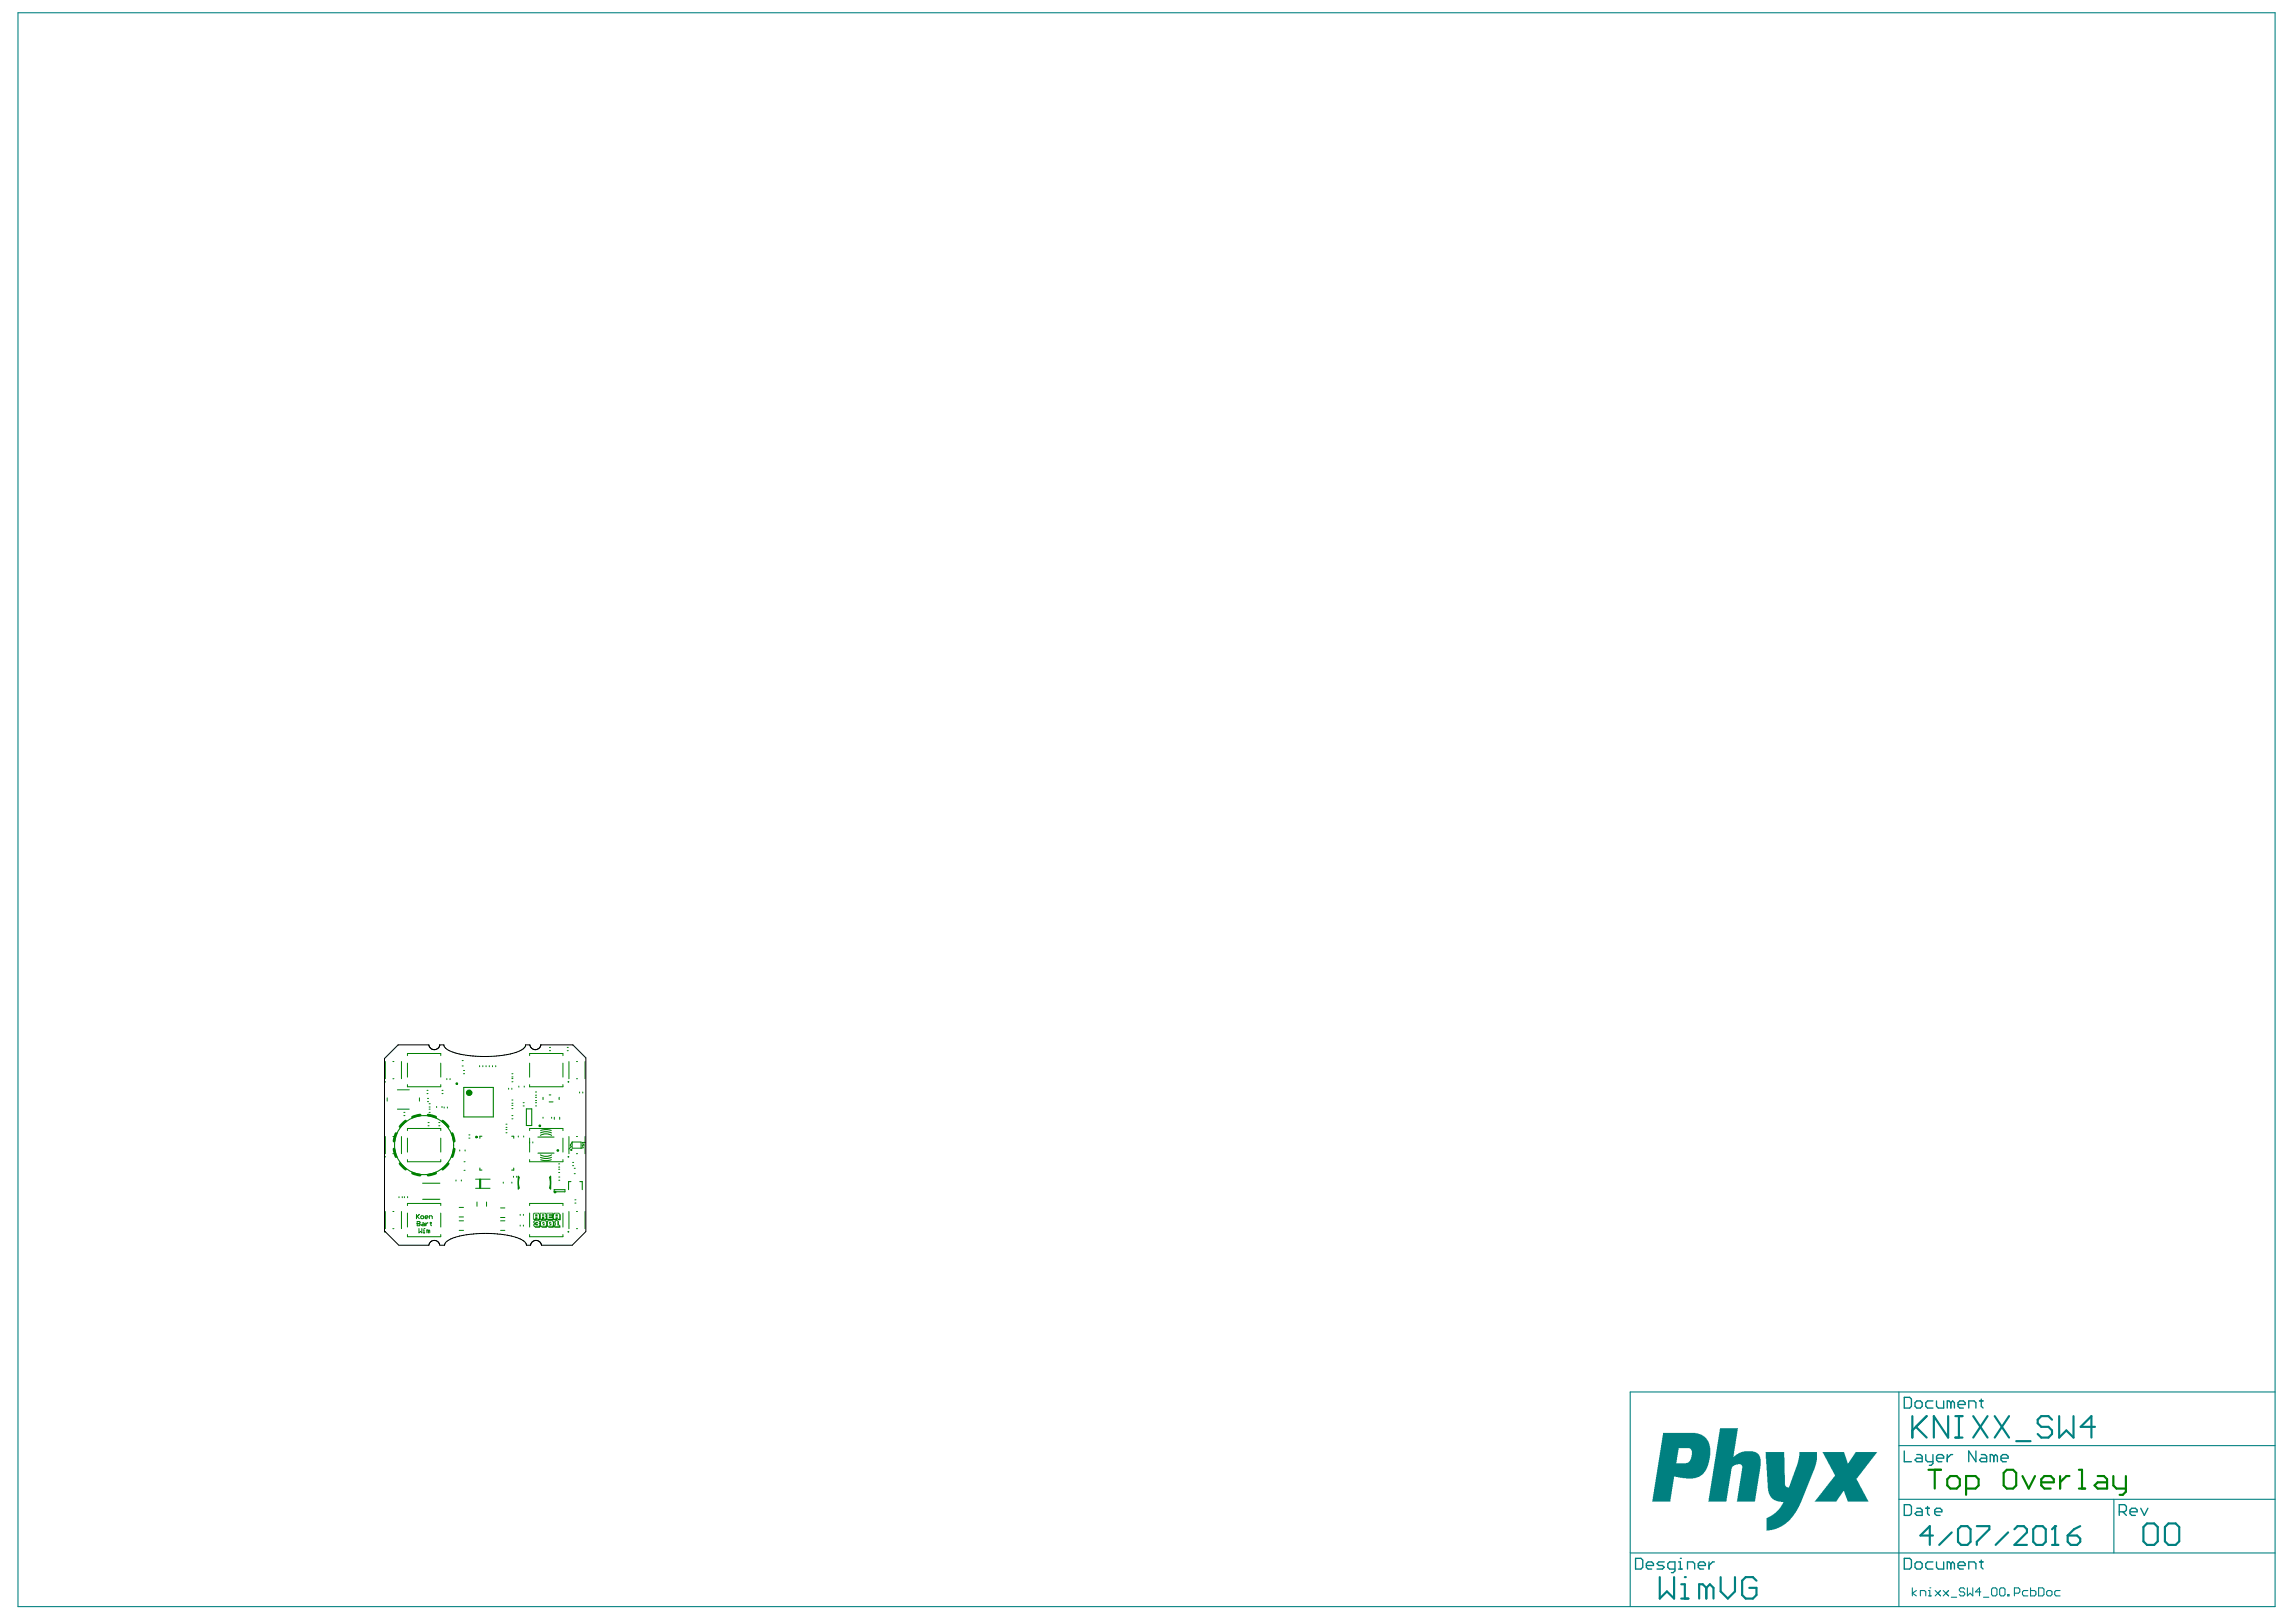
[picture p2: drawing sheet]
<svg xmlns="http://www.w3.org/2000/svg" width="297mm" height="210mm" viewBox="0 0 297 210" stroke-linecap="round" stroke-linejoin="round" font-family="sans-serif">
<g fill="#008080">
<path d="M228.4 187.9h2.4l.1 4.2 .1 .2 .3 .2h.2l1.1-3.1 .2-1v-.5h2.3v1.1l-.4 1.2-1.9 4.6-.7 1.3-1.1 1.1-.9 .6-.8 .2-.8 .1v-1.2a.45 .45 0 0 1 .4-.6l.8-.5 .5-.5 .5-.9-.6-.1-.6-.2-.4-.3-.3-.5-.1-.7z"/>
<path d="M235.8 187.9h2.8l.4 1.5 .2-.1 .9-1.4h2.8l-2.6 3.3a.38 .38 0 0 0 .1 .5l1.3 2.6h-2.6l-.5-1.3h-.1l-.9 1.3h-2.8l2.2-2.8 .1-.3a.34 .34 0 0 0 .1-.5z"/>
<path d="M222.5 184.8h2.4l-.7 3.7 .8-.5 .7-.2 1.3 .1 .4 .2 .3 .4 .1 .3v.9l-.8 4.6h-2.3l.7-4.1a.58 .58 0 0 0-.1-.7h-.7l-.3 .2a.59 .59 0 0 0-.3 .7l-.7 3.9h-2.3z"/>
<path d="M215.1 185.4h4.2l.9 .3 .6 .5 .4 .7 .1 .5-.1 1.3-.2 .9-.3 .7-.3 .4-.5 .4-.9 .2h-.9l-1.5-.2-.5 3.2h-2.4zM217.2 187.4l-.3 2h1.2l.3-.1 .4-.5 .1-.8a.56 .56 0 0 0-.3-.6z"/>
</g>
<g fill="none" stroke="#008080" stroke-width=".14">
<path d="M2.3 1.7h292v206.2h-292zM245.7 180.1v27.8M245.7 194h48.6M245.7 187.1h48.6M273.5 194v7M294.3 180.1h-83.4v27.8M210.9 201h83.4M247.4 205.5v1M247.9 205.8l-.5 .4 .5 .3M248.4 206.5v-.7h.6l.1 .2v.5M249.5 205.8h.2v.7M249.5 206.5h.3"/>
<path d="M249.7 205.5h.1M250.4 205.8l.7 .7M251.1 205.8l-.7 .7M251.4 205.8l.7 .7M252.1 205.8l-.7 .7M252.4 206.7h.7M254.2 205.7l-.2-.2h-.3l-.2 .2v.1l.2 .2h.3l.2 .2v.2l-.2 .1h-.3l-.2-.1M254.5 205.5v1l.4-.3 .3 .3v-1M256.3 206h-.7l.5-.5v1M256.6 206.7h.7M257.7 205.7l.1-.2h.4l.2 .2v.7l-.2 .1h-.4l-.1-.1zM258.7 205.7l.2-.2h.3l.2 .2v.7l-.2 .1h-.3l-.2-.1z"/>
<path d="M259.7 206.4h.2v.1h-.2zM260.6 206.2h.5l.2-.2v-.3l-.2-.2h-.5v1M262.3 205.8h-.5l-.1 .2v.4l.1 .1h.5M262.7 205.5v1h.5l.2-.1v-.4l-.2-.2h-.5M263.7 205.5h.6l.1 .2v.7l-.1 .1h-.6zM264.8 206l.2-.2h.3l.2 .2v.4l-.2 .1h-.3l-.2-.1zM266.5 205.8h-.5l-.2 .2v.4l.2 .1h.5"/>
</g>
<g fill="none" stroke="#008080" stroke-width=".17">
<path d="M246.4 194.7h.7l.2 .3v.9l-.2 .2h-.7zM246.4 180.8h.7l.2 .3v.9l-.2 .2h-.7zM246.4 187.8v1.4h.9M247.8 181.5l.2-.2h.4l.3 .2v.5l-.3 .2h-.4l-.2-.2zM248 195.2h.4l.3 .2v.7h-.7l-.2-.2 .2-.3h.7M248 188.2h.4l.3 .3v.7h-.7l-.2-.3 .2-.2h.7M249.1 195.2h.5M249.1 188.2v.7l.3 .3h.7M249.4 195v.9l.2 .2M250.1 181.3h-.7l-.3 .2v.5l.3 .2h.7M250.1 188.2v1.2l-.3 .2h-.2M250.3 195.6h.9v-.2l-.2-.2h-.5l-.2 .2v.5l.2 .2h.5"/>
<path d="M250.5 188.7h1v-.2l-.3-.3h-.4l-.3 .3v.4l.3 .3h.4M250.5 181.3v.7l.3 .2h.7v-.9M251.9 188.2v1M252.4 181.5l-.2-.2h-.3v.9M252.4 181.5l.2-.2 .2 .2v.7M252.4 181.5v.7M252.6 188.2h-.2l-.5 .5M253.3 181.8h.9v-.3l-.2-.2h-.5l-.2 .2v.5l.2 .2h.5M254.7 182.2v-.9h.7l.2 .2v.7M255.6 187.8v1.4l-.9-1.4v1.4M256.1 181.3h.5M256.3 188.2h.5l.2 .3v.7h-.7l-.2-.3 .2-.2h.7"/>
<path d="M256.3 181.1v.9l.3 .2M257.9 188.5l-.2-.3h-.2v1M257.9 188.5v.7M257.9 188.5l.3-.3 .2 .3v.7M258.9 188.7h.9v-.2l-.2-.3h-.5l-.2 .3v.4l.2 .3h.5M274.2 195.6h.7l.2-.2v-.4l-.2-.3h-.7v1.4M274.6 195.6l.5 .5M275.6 195.6h.9v-.2l-.2-.2h-.5l-.2 .2v.5l.2 .2h.5M277 195.2l.4 .9 .5-.9M211.6 201.7h.7l.2 .2v.9l-.2 .3h-.7zM213 202.6h.9v-.2l-.2-.3h-.5l-.2 .3v.4l.2 .3h.5M215.3 202.1h-.7l-.2 .3 .2 .2h.5l.2 .2-.2 .3h-.7"/>
<path d="M216.7 203.1h-.7l-.2-.3v-.4l.2-.3h.7v1.2l-.2 .2h-.3M217.2 203.1h.4M217.2 202.1h.2v1M217.4 201.7h.1M218.3 203.1v-1h.7l.2 .3v.7M219.7 202.6h.9v-.2l-.2-.3h-.5l-.2 .3v.4l.2 .3h.5M221.1 202.1v1M221.8 202.1h-.2l-.5 .5M246.4 201.7h.7l.2 .2v.9l-.2 .3h-.7zM247.8 202.4l.2-.3h.4l.3 .3v.4l-.3 .3h-.4l-.2-.3zM250.1 202.1h-.7l-.3 .3v.4l.3 .3h.7M250.5 202.1v.7l.3 .3h.7v-1"/>
<path d="M252.4 202.4l-.2-.3h-.3v1M252.4 202.4v.7M252.4 202.4l.2-.3 .2 .3v.7M253.3 202.6h.9v-.2l-.2-.3h-.5l-.2 .3v.4l.2 .3h.5M254.7 203.1v-1h.7l.2 .3v.7M256.1 202.1h.5M256.3 201.9v.9l.3 .3"/>
</g>
<g fill="none" stroke="#008080" stroke-width=".28">
<path d="M247.4 183.3v2.7M247.9 184.6l1.4 1.4M249.3 183.3l-1.9 1.8M250.1 198.7h-1.7l1.3-1.2v2.4M252 183.3v2.7l-1.8-2.7v2.7M252.5 198.3l-1.6 1.6M253 183.3h.9M253 186h.9M253.3 197.9l.4-.4h.8l.4 .4v1.6l-.4 .4h-.8l-.4-.4zM253.4 183.3v2.7M255.3 183.3l1.8 2.7M255.7 197.5h1.7v.4l-1.7 1.6v.4"/>
<path d="M257.1 183.3l-1.8 2.7M258.1 183.3l1.8 2.7M259.8 198.3l-1.6 1.6M259.9 183.3l-1.8 2.7M260.6 197.9l.4-.4h.8l.4 .4v.4l-1.6 1.6h1.6M260.8 186.5h1.9M263 197.9l.4-.4h.9l.4 .4v1.6l-.4 .4h-.9l-.4-.4zM265.5 183.7l-.5-.4h-.9l-.5 .4v.5l.5 .4h.9l.5 .5v.5l-.5 .4h-.9l-.5-.4M265.5 199.9h.8M265.9 197.5h.1M265.9 197.5v2.4M265.9 197.5l-.4 .4"/>
<path d="M266.4 183.3v2.7l.9-.9 1 .9v-2.7M267.5 198.7h1.2l.4 .4v.4l-.4 .4h-.8l-.4-.4zM269.1 197.5l-.8 .4-.8 .8M271 184.6h-1.8l1.4-1.3v2.7M277.3 197.6l.5-.4h.9l.5 .4v1.9l-.5 .4h-.9l-.5-.4zM280.1 197.6l.4-.4h1l.4 .4v1.9l-.4 .4h-1l-.4-.4zM214.7 204.1v2.8l1-1 .9 1v-2.8M217.5 206.9h.9M217.5 205h.5v1.9M218 204.1h.1M220.8 205.5l-.5-.5h-.5v1.9M220.8 205.5v1.4"/>
<path d="M220.8 205.5l.4-.5 .5 .5v1.4M222.6 204.1v1.8l.9 1 1-1v-1.8M227.2 204.6l-.4-.5h-1l-.4 .5v1.8l.4 .5h1l.4-.5v-.9h-.9"/>
</g>
<g fill="none" stroke="#008000" stroke-width=".13">
<path d="M49.9 137.4v2.2M50.8 139.6h.2M50.8 137.4h.2M51.9 137.4v2.2M52.7 136.6v-.3h4.3v.3M52.7 137.6v1.8M57 137.6v1.8M57.8 139.6v.1M58.2 139.6v.1M59.8 137.9h.1M59.8 137.2h.1M60 139h.1"/>
<path d="M60 138.5h.1M62 137.9v.1M62.5 137.9v.1M62.9 137.9v.1M63.3 137.9v.1M63.7 137.9v.1M64.1 137.9v.1M66.2 139h.2M66.2 139.4h.2M66.2 140h.2M66.2 139.6h.2M68.5 136.6v-.3h4.3v.3"/>
<path d="M68.5 137.6v1.8M71.1 136h.1M71.1 135.5h.1M72.8 137.6v1.8M73.4 136h.1M73.4 135.5h.1M73.6 137.4v2.2M74.6 139.6h.1M74.6 137.4h.1M75.7 137.4v2.2M49.9 147.1v2.2M49.9 156.8v2.2"/>
<path d="M50.1 142.1v.4M50.8 159h.2M50.8 156.8h.2M50.8 149.3h.2M50.8 147.1h.2M51.4 143.5h1.5M51.4 141h1.5M51.6 154.9v.1M51.9 147.1v2.2M51.9 156.8v2.2M52 154.9v.1M52.2 144.4h.2"/>
<path d="M52.2 144h.2M52.3 154.9v.1M52.7 140.4v.2h4.3v-.2M52.7 146.3v-.3h4.3v.3M52.7 147.3v1.8M52.7 150.1v.2h4.3v-.2M52.7 156v-.3h4.3v.3M52.7 157v1.8M52.7 159.8v.2h4.3v-.2M52.7 154.9v.1M53.9 157.2v.5M54 158.3h.1"/>
<path d="M54 157.4l.3 .3M54 158.1h.3v.1v.1v.2v.1h-.3zM54 158.3h.3M54.2 159v.5l.2-.1 .2 .1v-.5M54.3 157.2l-.4 .3M54.3 142.1v.4M54.4 157.4l.3-.1 .1 .3-.3 .1zM54.6 158.3h.3v.3h-.3l-.1-.1 .1-.1h.3M54.8 159.5h.1M54.8 159.2h.1v.3M54.9 159h.1M55 157.5h.4l-.1-.2-.3 .1v.2l.3 .1"/>
<path d="M55.1 158.3v.3M55.2 141.5h.2M55.2 141.1h.2M55.3 142.6h.1M55.3 142.1h.1M55.4 158.3l-.3 .1M55.4 145.3h.1M55.4 145.7h.1M55.4 159.3l-.2-.1v.3M55.4 159.3v.2M55.4 159.3l.1-.1 .1 .1v.2M55.5 144h.2"/>
<path d="M55.5 143.5h.2M55.5 143.3h.2M55.5 142.8h.2M55.5 157.7v-.4h.3l.1 .1v.3M55.6 158.3h.2M55.7 158.2v.3l.1 .1M56.5 143.2v.1M56.8 145.3h.1M56.8 145.7h.1M57 147.3v1.8M57 157v1.8M57.2 141.5h.1"/>
<path d="M57.2 141.1h.1M57.2 143.2v.1M57.5 143.3v.1M57.9 143.3v.1M59 152.7v.1M59.4 159.2h.6M59.4 158h.6M59.4 157.5h.6M59.4 156.3h.6M59.5 148.8v.2M59.7 152.7v.1M60 151.5h.2"/>
<path d="M60 150.3h.2M60.2 148.8v.2M60.7 147.3h.1M60.7 146.9h.1M61.5 153.8h1.9M61.5 152.6h1.9M61.7 155.5v.6M62 152.6v1.2M62.1 152.6v1.2M62.2 152.6v1.2M62.9 155.5v.6M64.8 159.2h.5"/>
<path d="M64.8 158h.5M64.8 157.6h.5M64.8 156.3h.5M65.1 153v.1M65.5 146.6h.1M65.5 146.2h.1M65.5 145.9h.1M65.5 145.5h.1M65.8 140.8v.2M66.2 144.4h.2M66.2 140.8v.2M66.2 153v.1"/>
<path d="M66.2 144.8h.2M66.2 143h.2M66.2 143.5h.2M66.2 142.4h.2M66.2 142.8h.2M66.4 152.2v.2M66.8 152.2v.2M67.1 147v.1M67.1 140.5v.2M67.3 157.1v.2M67.3 158.5v.2M67.7 143.1h.1"/>
<path d="M67.7 142.7h.1M67.7 157.1v.2M67.7 158.5v.2M67.8 147v.1M67.8 140.5v.2M68.5 150.1v.2h4.3v-.2M68.5 140.4v.2h4.3v-.2M68.5 146.3v-.3h4.3v.3M68.5 147.3v1.8M68.5 156v-.3h4.3v.3M68.5 157v1.8M68.5 159.8v.2h4.3v-.2"/>
<path d="M68.9 147.8v.1M69.3 143.1h.1M69.3 142.7h.1M69.3 141.7h.1M69.3 142h.1M69.3 142.4h.1M69.3 141.3h.1M70.3 144.6v.1M71.4 144.6v.1M71.7 144.6v.3M72.3 151.7h.1M72.3 150.6h.1"/>
<path d="M72.3 151h.1M72.3 151.3h.1M72.3 152.3h.1M72.3 152.7h.1M72.4 144.6v.3M72.8 147.3v1.8M72.8 157v1.8M73.6 147.1v2.2M73.6 156.8v2.2M74 147.8l-.2 .4 .1 .2-.3 .3M74 147.8v.8h1.2M74 147.8h1.2v.8"/>
<path d="M74.1 150.8h.1M74.1 150.4h.1M74.3 151.9h.1M74.3 151.2h.1M74.4 155.7h.1M74.4 155.3h.1M74.6 159h.1M74.6 156.8h.1M74.6 149.3h.1M74.6 147.1h.1M75 141.3v.2M75.4 141.3v.2"/>
<path d="M75.7 147.8h-.4l.2 .4h-.2l.1 .3-.2 .1M75.7 147.1v2.2M75.7 156.8v2.2"/>
</g>
<g fill="none" stroke="#008000" stroke-width=".14">
<path d="M54.7 155.2h2.2M54.7 153.1h2.2M60 140.7h3.8v3.8h-3.8zM62.1 151.2v.2h.2M62.3 147h-.2v.3M66.2 147h.3v.3M66.5 151.2v.2h-.3M68.1 143.5h.7v2.2h-.7zM69.6 149.2h2.1M69.6 147.1h2.1M70.3 142v.3M71.1 142.6h.4"/>
<path d="M71.1 141.7h.2M71.7 154h1.4v.2h-1.4zM72.3 142v.3M73.9 152.9h-.3v1.1M75 152.9h.3v1.1"/>
</g>
<path d="M67.1 152.2v1.7M71.2 152.2v1.7" fill="none" stroke="#008000" stroke-width=".17"/>
<g fill="#008000">
<path d="M69.9 158.7h.1v.1h-.1zM69.9 158.6h.1v.1h-.1zM69.9 158.5h.1v.1h-.1zM69.9 158.4h.1v.1h-.1zM69.9 158.3h.1v.1h-.1zM69.9 158.2h.1v.1h-.1zM69.9 158.1h.1v.1h-.1zM69.8 158.8h.1v.1h-.1zM69.8 158.7h.1v.1h-.1zM69.8 158.6h.1v.1h-.1zM69.8 158.5h.1v.1h-.1zM69.8 158.4h.1v.1h-.1zM69.8 158.3h.1v.1h-.1zM69.8 158.2h.1v.1h-.1zM69.8 158.1h.1v.1h-.1zM69.8 158h.1v.1h-.1zM69.7 157.9h.1v.1h-.1zM69.7 158.8h.1v.1h-.1zM69.7 158.7h.1v.1h-.1zM69.7 158.6h.1v.1h-.1zM69.7 158.3h.1v.1h-.1zM69.7 158h.1v.1h-.1zM69.6 157.9h.1v.1h-.1zM69.6 158.8h.1v.1h-.1zM69.6 158.7h.1v.1h-.1zM69.5 157.9h.1v.1h-.1zM69.5 158.8h.1v.1h-.1zM69.5 158.7h.1v.1h-.1zM69.5 158.5h.1v.1h-.1zM69.5 158.4h.1v.1h-.1zM69.5 158.2h.1v.1h-.1zM69.5 158.1h.1v.1h-.1zM69.4 157.9h.1v.1h-.1zM69.4 158.8h.1v.1h-.1zM69.4 158.7h.1v.1h-.1zM69.4 158.5h.1v.1h-.1zM69.4 158.4h.1v.1h-.1zM69.4 158.2h.1v.1h-.1zM69.4 158.1h.1v.1h-.1zM69.3 157.9h.1v.1h-.1zM69.3 158.8h.1v.1h-.1zM69.3 158.7h.1v.1h-.1zM69.3 158.5h.1v.1h-.1zM69.3 158.4h.1v.1h-.1zM69.3 158.3h.1v.1h-.1zM69.3 158.2h.1v.1h-.1zM69.3 158.1h.1v.1h-.1zM69.2 157.9h.1v.1h-.1zM69.2 158.8h.1v.1h-.1zM69.2 158.7h.1v.1h-.1zM69.2 158.4h.1v.1h-.1zM69.2 158.3h.1v.1h-.1zM69.2 158.2h.1v.1h-.1zM69.1 157.9h.1v.1h-.1zM69.1 158.7h.1v.1h-.1zM69.1 158.6h.1v.1h-.1zM69.1 158.4h.1v.1h-.1zM69.1 158.3h.1v.1h-.1zM69.1 158.2h.1v.1h-.1zM69.1 158h.1v.1h-.1zM69 158.6h.1v.1h-.1zM69 158.5h.1v.1h-.1zM69 158.4h.1v.1h-.1zM69 158.2h.1v.1h-.1zM69 158.1h.1v.1h-.1zM69 158h.1v.1h-.1z"/>
<path d="M70.8 158.7v.1zM70.8 158.6v.1zM70.8 158.5v.1zM70.8 158.4v.1zM70.8 158.3v.1zM70.8 158.2v.1zM70.8 158.1v.1zM70.7 158.8h.1v.1h-.1zM70.7 158.7h.1v.1h-.1zM70.7 158.6h.1v.1h-.1zM70.7 158.5h.1v.1h-.1zM70.7 158.4h.1v.1h-.1zM70.7 158.3h.1v.1h-.1zM70.7 158.2h.1v.1h-.1zM70.7 158.1h.1v.1h-.1zM70.7 158h.1v.1h-.1zM70.6 157.9h.1v.1h-.1zM70.6 158.8h.1v.1h-.1zM70.6 158.7h.1v.1h-.1zM70.6 158.6h.1v.1h-.1zM70.6 158h.1v.1h-.1zM70.5 157.9h.1v.1h-.1zM70.5 158.8h.1v.1h-.1zM70.5 158.7h.1v.1h-.1zM70.4 157.9h.1v.1h-.1zM70.4 158.8h.1v.1h-.1zM70.4 158.7h.1v.1h-.1zM70.4 158.5h.1v.1h-.1zM70.4 158.4h.1v.1h-.1zM70.4 158.3h.1v.1h-.1zM70.4 158.1h.1v.1h-.1zM70.3 157.9h.1v.1h-.1zM70.3 158.8h.1v.1h-.1zM70.3 158.7h.1v.1h-.1zM70.3 158.5h.1v.1h-.1zM70.3 158.4h.1v.1h-.1zM70.3 158.2h.1v.1h-.1zM70.3 158.1h.1v.1h-.1zM70.2 157.9h.1v.1h-.1zM70.2 158.8h.1v.1h-.1zM70.2 158.7h.1v.1h-.1zM70.2 158.5h.1v.1h-.1zM70.2 158.3h.1v.1h-.1zM70.2 158.2h.1v.1h-.1zM70.2 158.1h.1v.1h-.1zM70.1 157.9h.1v.1h-.1zM70.1 158.8h.1v.1h-.1zM70.1 158.7h.1v.1h-.1zM70 157.9h.1v.1h-.1zM70 158.7h.1v.1h-.1zM70 158.6h.1v.1h-.1zM70 158h.1v.1h-.1zM69.9 158.6h.1v.1h-.1zM69.9 158.5h.1v.1h-.1zM69.9 158.4h.1v.1h-.1zM69.9 158.3h.1v.1h-.1zM69.9 158.2h.1v.1h-.1zM69.9 158.1h.1v.1h-.1zM69.9 158h.1v.1h-.1z"/>
<path d="M71.6 158.7h.1v.1h-.1zM71.6 158.6h.1v.1h-.1zM71.6 158.5h.1v.1h-.1zM71.6 158.4h.1v.1h-.1zM71.6 158.3h.1v.1h-.1zM71.6 158.2h.1v.1h-.1zM71.6 158.1h.1v.1h-.1zM71.5 158.8h.1v.1h-.1zM71.5 158.7h.1v.1h-.1zM71.5 158.6h.1v.1h-.1zM71.5 158.5h.1v.1h-.1zM71.5 158.4h.1v.1h-.1zM71.5 158.3h.1v.1h-.1zM71.5 158.2h.1v.1h-.1zM71.5 158.1h.1v.1h-.1zM71.5 158h.1v.1h-.1zM71.4 157.9h.1v.1h-.1zM71.4 158.8h.1v.1h-.1zM71.4 158.7h.1v.1h-.1zM71.4 158.6h.1v.1h-.1zM71.4 158h.1v.1h-.1zM71.3 157.9h.1v.1h-.1zM71.3 158.8h.1v.1h-.1zM71.3 158.7h.1v.1h-.1zM71.2 157.9h.1v.1h-.1zM71.2 158.8h.1v.1h-.1zM71.2 158.7h.1v.1h-.1zM71.2 158.5h.1v.1h-.1zM71.2 158.4h.1v.1h-.1zM71.2 158.3h.1v.1h-.1zM71.2 158.1h.1v.1h-.1zM71.1 157.9h.1v.1h-.1zM71.1 158.8h.1v.1h-.1zM71.1 158.7h.1v.1h-.1zM71.1 158.5h.1v.1h-.1zM71.1 158.4h.1v.1h-.1zM71.1 158.2h.1v.1h-.1zM71.1 158.1h.1v.1h-.1zM71 157.9h.1v.1h-.1zM71 158.8h.1v.1h-.1zM71 158.7h.1v.1h-.1zM71 158.5h.1v.1h-.1zM71 158.3h.1v.1h-.1zM71 158.2h.1v.1h-.1zM71 158.1h.1v.1h-.1zM70.9 157.9h.1v.1h-.1zM70.9 158.8h.1v.1h-.1zM70.9 158.7h.1v.1h-.1zM70.8 157.9h.1v.1h-.1zM70.8 158.7h.1v.1h-.1zM70.8 158.6h.1v.1h-.1zM70.8 158h.1v.1h-.1zM70.8 158.6v.1zM70.8 158.5v.1zM70.8 158.4v.1zM70.8 158.3v.1zM70.8 158.2v.1zM70.8 158.1v.1zM70.8 158v.1z"/>
<path d="M72.4 158.8h.1v.1h-.1zM72.4 158.7h.1v.1h-.1zM72.4 158.6h.1v.1h-.1zM72.3 158.8h.1v.1h-.1zM72.3 158.7h.1v.1h-.1zM72.3 158.6h.1v.1h-.1zM72.3 158.5h.1v.1h-.1zM72.2 158.8h.1v.1h-.1zM72.2 158.7h.1v.1h-.1zM72.2 158.5h.1v.1h-.1zM72.2 158.4h.1v.1h-.1zM72.2 158.3h.1v.1h-.1zM72.2 158.2h.1v.1h-.1zM72.2 158.1h.1v.1h-.1zM72.2 158h.1v.1h-.1zM72.1 157.9h.1v.1h-.1zM72.1 158.8h.1v.1h-.1zM72.1 158.7h.1v.1h-.1zM72.1 158.5h.1v.1h-.1zM72.1 158.4h.1v.1h-.1zM72.1 158.3h.1v.1h-.1zM72.1 158.2h.1v.1h-.1zM72.1 158.1h.1v.1h-.1zM72.1 158h.1v.1h-.1zM72 157.9h.1v.1h-.1zM72 158.8h.1v.1h-.1zM72 158.7h.1v.1h-.1zM71.9 157.9h.1v.1h-.1zM71.9 158.8h.1v.1h-.1zM71.9 158.7h.1v.1h-.1zM71.8 157.9h.1v.1h-.1zM71.8 158.8h.1v.1h-.1zM71.8 158.7h.1v.1h-.1zM71.8 158.5h.1v.1h-.1zM71.8 158.4h.1v.1h-.1zM71.8 158.3h.1v.1h-.1zM71.8 158.2h.1v.1h-.1zM71.8 158h.1v.1h-.1zM71.7 158.8h.1v.1h-.1zM71.7 158.7h.1v.1h-.1zM71.7 158.5h.1v.1h-.1zM71.7 158.2h.1v.1h-.1zM71.7 158.1h.1v.1h-.1zM71.7 158h.1v.1h-.1zM71.6 158.7h.1v.1h-.1zM71.6 158.6h.1v.1h-.1zM71.6 158.5h.1v.1h-.1z"/>
<path d="M69.8 157.8h.1v.1h-.1zM69.8 157.7h.1v.1h-.1zM69.8 157.6h.1v.1h-.1zM69.8 157.5h.1v.1h-.1zM69.8 157.4h.1v.1h-.1zM69.8 157.3h.1v.1h-.1zM69.8 157.2h.1v.1h-.1zM69.8 157.1h.1v.1h-.1zM69.7 157.8h.1v.1h-.1zM69.7 157.7h.1v.1h-.1zM69.7 157.6h.1v.1h-.1zM69.7 157.5h.1v.1h-.1zM69.7 157.4h.1v.1h-.1zM69.7 157.3h.1v.1h-.1zM69.7 157.2h.1v.1h-.1zM69.7 157.1h.1v.1h-.1zM69.7 157h.1v.1h-.1zM69.6 156.9h.1v.1h-.1zM69.6 157.8h.1v.1h-.1zM69.6 157.7h.1v.1h-.1zM69.6 157h.1v.1h-.1zM69.5 156.9h.1v.1h-.1zM69.5 157.8h.1v.1h-.1zM69.5 157.7h.1v.1h-.1zM69.4 156.9h.1v.1h-.1zM69.4 157.7h.1v.1h-.1zM69.4 157.6h.1v.1h-.1zM69.4 157.5h.1v.1h-.1zM69.4 157.3h.1v.1h-.1zM69.4 157.2h.1v.1h-.1zM69.4 157.1h.1v.1h-.1zM69.3 156.9h.1v.1h-.1zM69.3 157.8h.1v.1h-.1zM69.3 157.7h.1v.1h-.1zM69.3 157.6h.1v.1h-.1zM69.3 157.5h.1v.1h-.1zM69.3 157.3h.1v.1h-.1zM69.3 157.2h.1v.1h-.1zM69.3 157.1h.1v.1h-.1zM69.2 156.9h.1v.1h-.1zM69.2 157.8h.1v.1h-.1zM69.2 157.7h.1v.1h-.1zM69.2 157.6h.1v.1h-.1zM69.2 157.5h.1v.1h-.1zM69.2 157.3h.1v.1h-.1zM69.2 157.2h.1v.1h-.1zM69.2 157.1h.1v.1h-.1zM69.1 156.9h.1v.1h-.1zM69.1 157.8h.1v.1h-.1zM69.1 157.7h.1v.1h-.1zM69 156.9h.1v.1h-.1zM69 157.8h.1v.1h-.1zM69 157.7h.1v.1h-.1zM69 157h.1v.1h-.1zM68.9 157.7h.1v.1h-.1zM68.9 157.6h.1v.1h-.1zM68.9 157.5h.1v.1h-.1zM68.9 157.4h.1v.1h-.1zM68.9 157.3h.1v.1h-.1zM68.9 157.2h.1v.1h-.1zM68.9 157.1h.1v.1h-.1zM68.9 157h.1v.1h-.1z"/>
<path d="M70.7 157.8h.1v.1h-.1zM70.7 157.7h.1v.1h-.1zM70.7 157.6h.1v.1h-.1zM70.7 157.5h.1v.1h-.1zM70.7 157.4h.1v.1h-.1zM70.7 157.3h.1v.1h-.1zM70.7 157.2h.1v.1h-.1zM70.7 157.1h.1v.1h-.1zM70.6 157.8h.1v.1h-.1zM70.6 157.7h.1v.1h-.1zM70.6 157.6h.1v.1h-.1zM70.6 157.5h.1v.1h-.1zM70.6 157.4h.1v.1h-.1zM70.6 157.3h.1v.1h-.1zM70.6 157.2h.1v.1h-.1zM70.6 157.1h.1v.1h-.1zM70.6 157h.1v.1h-.1zM70.5 156.9h.1v.1h-.1zM70.5 157.8h.1v.1h-.1zM70.5 157.7h.1v.1h-.1zM70.5 157.3h.1v.1h-.1zM70.5 157h.1v.1h-.1zM70.4 156.9h.1v.1h-.1zM70.4 157.8h.1v.1h-.1zM70.4 157.7h.1v.1h-.1zM70.3 156.9h.1v.1h-.1zM70.3 157.7h.1v.1h-.1zM70.3 157.6h.1v.1h-.1zM70.3 157.5h.1v.1h-.1zM70.3 157.4h.1v.1h-.1zM70.3 157.2h.1v.1h-.1zM70.3 157.1h.1v.1h-.1zM70.2 156.9h.1v.1h-.1zM70.2 157.8h.1v.1h-.1zM70.2 157.7h.1v.1h-.1zM70.2 157.6h.1v.1h-.1zM70.2 157.5h.1v.1h-.1zM70.2 157.4h.1v.1h-.1zM70.2 157.2h.1v.1h-.1zM70.2 157.1h.1v.1h-.1zM70.1 156.9h.1v.1h-.1zM70.1 157.8h.1v.1h-.1zM70.1 157.7h.1v.1h-.1zM70.1 157.6h.1v.1h-.1zM70.1 157.5h.1v.1h-.1zM70.1 157.4h.1v.1h-.1zM70.1 157.2h.1v.1h-.1zM70.1 157.1h.1v.1h-.1zM70 156.9h.1v.1h-.1zM70 157.8h.1v.1h-.1zM70 157.7h.1v.1h-.1zM69.9 156.9h.1v.1h-.1zM69.9 157.8h.1v.1h-.1zM69.9 157.7h.1v.1h-.1zM69.8 156.9h.1v.1h-.1zM69.8 157.7h.1v.1h-.1zM69.8 157.6h.1v.1h-.1zM69.8 157.5h.1v.1h-.1zM69.8 157.4h.1v.1h-.1zM69.8 157.3h.1v.1h-.1zM69.8 157.2h.1v.1h-.1zM69.8 157.1h.1v.1h-.1zM69.8 157h.1v.1h-.1z"/>
<path d="M71.6 157.8h.1v.1h-.1zM71.6 157.7h.1v.1h-.1zM71.6 157.6h.1v.1h-.1zM71.6 157.2h.1v.1h-.1zM71.6 157.1h.1v.1h-.1zM71.6 157h.1v.1h-.1zM71.5 156.9h.1v.1h-.1zM71.5 157.8h.1v.1h-.1zM71.5 157.7h.1v.1h-.1zM71.5 157.6h.1v.1h-.1zM71.5 157.5h.1v.1h-.1zM71.5 157.4h.1v.1h-.1zM71.5 157.3h.1v.1h-.1zM71.5 157.2h.1v.1h-.1zM71.5 157.1h.1v.1h-.1zM71.5 157h.1v.1h-.1zM71.4 156.9h.1v.1h-.1zM71.4 157.8h.1v.1h-.1zM71.4 157.7h.1v.1h-.1zM71.4 157.5h.1v.1h-.1zM71.4 157.4h.1v.1h-.1zM71.4 157.3h.1v.1h-.1zM71.4 157.2h.1v.1h-.1zM71.4 157.1h.1v.1h-.1zM71.3 156.9h.1v.1h-.1zM71.3 157.8h.1v.1h-.1zM71.3 157.7h.1v.1h-.1zM71.3 157.5h.1v.1h-.1zM71.3 157.4h.1v.1h-.1zM71.3 157.2h.1v.1h-.1zM71.3 157.1h.1v.1h-.1zM71.2 156.9h.1v.1h-.1zM71.2 157.8h.1v.1h-.1zM71.2 157.7h.1v.1h-.1zM71.2 157.5h.1v.1h-.1zM71.2 157.4h.1v.1h-.1zM71.2 157.2h.1v.1h-.1zM71.2 157.1h.1v.1h-.1zM71.1 156.9h.1v.1h-.1zM71.1 157.8h.1v.1h-.1zM71.1 157.7h.1v.1h-.1zM71.1 157.5h.1v.1h-.1zM71.1 157.4h.1v.1h-.1zM71.1 157.2h.1v.1h-.1zM71.1 157.1h.1v.1h-.1zM71 156.9h.1v.1h-.1zM71 157.8h.1v.1h-.1zM71 157.7h.1v.1h-.1zM71 157.5h.1v.1h-.1zM71 157.4h.1v.1h-.1zM71 157.2h.1v.1h-.1zM71 157.1h.1v.1h-.1zM70.9 156.9h.1v.1h-.1zM70.9 157.8h.1v.1h-.1zM70.9 157.7h.1v.1h-.1zM70.8 156.9h.1v.1h-.1zM70.8 157.8h.1v.1h-.1zM70.8 157.7h.1v.1h-.1zM70.7 156.9h.1v.1h-.1zM70.7 157.7h.1v.1h-.1zM70.7 157.6h.1v.1h-.1zM70.7 157.5h.1v.1h-.1zM70.7 157.4h.1v.1h-.1zM70.7 157.3h.1v.1h-.1zM70.7 157.2h.1v.1h-.1zM70.7 157.1h.1v.1h-.1zM70.7 157h.1v.1h-.1z"/>
<path d="M72.4 157.8h.1v.1h-.1zM72.4 157.7h.1v.1h-.1zM72.4 157.6h.1v.1h-.1zM72.4 157.5h.1v.1h-.1zM72.4 157.4h.1v.1h-.1zM72.4 157.3h.1v.1h-.1zM72.4 157.2h.1v.1h-.1zM72.4 157.1h.1v.1h-.1zM72.4 157.8v.1zM72.4 157.7v.1zM72.4 157.6v.1zM72.4 157.5v.1zM72.4 157.4v.1zM72.4 157.3v.1zM72.4 157.2v.1zM72.4 157.1v.1zM72.4 157v.1zM72.3 156.9h.1v.1h-.1zM72.3 157.8h.1v.1h-.1zM72.3 157.7h.1v.1h-.1zM72.3 157h.1v.1h-.1zM72.2 156.9h.1v.1h-.1zM72.2 157.8h.1v.1h-.1zM72.2 157.7h.1v.1h-.1zM72.1 156.9h.1v.1h-.1zM72.1 157.7h.1v.1h-.1zM72.1 157.6h.1v.1h-.1zM72.1 157.5h.1v.1h-.1zM72.1 157.3h.1v.1h-.1zM72.1 157.2h.1v.1h-.1zM72.1 157.1h.1v.1h-.1zM72 156.9h.1v.1h-.1zM72 157.8h.1v.1h-.1zM72 157.7h.1v.1h-.1zM72 157.6h.1v.1h-.1zM72 157.5h.1v.1h-.1zM72 157.3h.1v.1h-.1zM72 157.2h.1v.1h-.1zM72 157.1h.1v.1h-.1zM71.9 156.9h.1v.1h-.1zM71.9 157.8h.1v.1h-.1zM71.9 157.7h.1v.1h-.1zM71.9 157.6h.1v.1h-.1zM71.9 157.5h.1v.1h-.1zM71.9 157.3h.1v.1h-.1zM71.9 157.2h.1v.1h-.1zM71.9 157.1h.1v.1h-.1zM71.8 156.9h.1v.1h-.1zM71.8 157.8h.1v.1h-.1zM71.8 157.7h.1v.1h-.1zM71.7 156.9h.1v.1h-.1zM71.7 157.8h.1v.1h-.1zM71.7 157.7h.1v.1h-.1zM71.7 157h.1v.1h-.1zM71.6 157.7h.1v.1h-.1zM71.6 157.6h.1v.1h-.1zM71.6 157.5h.1v.1h-.1zM71.6 157.4h.1v.1h-.1zM71.6 157.3h.1v.1h-.1zM71.6 157.2h.1v.1h-.1zM71.6 157.1h.1v.1h-.1zM71.6 157h.1v.1h-.1z"/>
</g>
<g fill="none" stroke="#008000" stroke-width=".28">
<path d="M249.5 190.2h1.6M250.3 190.2v2.4M251.9 191.4l.4-.4h.8l.4 .4v.8l-.4 .4h-.8l-.4-.4zM254.4 192.6h1.2l.4-.4v-.8l-.4-.4h-1.2v2.4M259.2 190.6l.4-.4h.8l.4 .4v1.6l-.4 .4h-.8l-.4-.4zM261.7 191l.8 1.6 .8-1.6M264.1 191.8h1.6v-.4l-.4-.4h-.8l-.4 .4v.8l.4 .4h.8M266.5 191v1.6M267.7 191h-.4l-.8 .8M269 190.2h.4v2.4M269 192.6h.8M271.4 191h.8l.4 .4v1.2h-1.2l-.4-.4 .4-.4h1.2"/>
<path d="M273.4 191v1.2l.4 .4h1.2M275 191v2l-.4 .4h-.4"/>
</g>
<g fill="none" stroke="#008000" stroke-width=".18">
<circle cx="49.8" cy="140" r=".02"/>
<circle cx="73.5" cy="140" r=".02"/>
<circle cx="49.8" cy="149.7" r=".02"/>
<circle cx="49.8" cy="159.4" r=".02"/>
<circle cx="73.5" cy="149.7" r=".02"/>
<circle cx="73.5" cy="159.4" r=".02"/>
</g>
<path d="M51 148.7l.2 1M51.2 146.7l-.2 1M51.8 150.6l.7 .7M52.5 145.1l-.7 .7M53.4 151.8l1 .3M54.4 144.3l-1 .3M55.4 144.3l1 .3M56.4 151.8l-1 .3M57.3 145.1l.7 .7M58 150.6l-.7 .7M58.5 146.7l.3 1M58.8 148.7l-.3 1" fill="none" stroke="#008000" stroke-width=".35"/>
<g fill="none" stroke="#008000" stroke-width=".17">
<path d="M67.2 152.3a2.08 2.08 0 0 0 0 1.5M71.1 152.3a2.08 2.08 0 0 1 0 1.5"/>
<circle cx="59.1" cy="140.2" r=".09"/>
<circle cx="61.6" cy="147.1" r=".09"/>
<circle cx="69.8" cy="145.7" r=".09"/>
<circle cx="71.8" cy="154.3" r=".09"/>
<circle cx="72.2" cy="148.9" r=".09"/>
</g>
<g fill="none" stroke="#008000" stroke-width=".14">
<path d="M69.9 149.5a1.46 1.46 0 0 0 1.5 0M69.9 146.9a1.46 1.46 0 0 1 1.5 0M69.9 146.6a1.74 1.74 0 0 1 1.4 0M69.9 149.8a1.74 1.74 0 0 0 1.4 0M71.3 146.3a2.02 2.02 0 0 0-1.4 0M71.3 150.1a2.02 2.02 0 0 1-1.3 0"/>
<circle cx="54.9" cy="148.2" r="3.8"/>
<circle cx="73.9" cy="148.8" r=".07"/>
</g>
<circle cx="60.7" cy="141.4" r=".21" fill="none" stroke="#008000" stroke-width=".42"/>
<path d="M56.9 135.2a.71 .71 0 0 1-.7 .6 .71 .71 0 0 1-.7-.6h-4l-1.8 1.8v22.3l1.9 1.8h3.9a.71 .71 0 0 1 .7-.6 .71 .71 0 0 1 .7 .6h.6a1.63 1.63 0 0 1 1.4-1 14.8 14.8 0 0 1 8.4 .2 1.13 1.13 0 0 1 .8 .8h.5M56.9 135.2h.1M56.9 135.2h.5a1.63 1.63 0 0 0 1.5 1 15 15 0 0 0 8.3-.2 1.1 1.1 0 0 0 .8-.8h.6a.71 .71 0 0 0 .7 .6 .71 .71 0 0 0 .7-.6M70 135.2h4.1l1.7 1.7v22.5l-1.8 1.7h-3.9a.71 .71 0 0 0-.7-.6 .71 .71 0 0 0-.8 .6M70 135.2h.1M68.6 161.1h.1" fill="none" stroke="#000" stroke-width=".13"/>
</svg>
